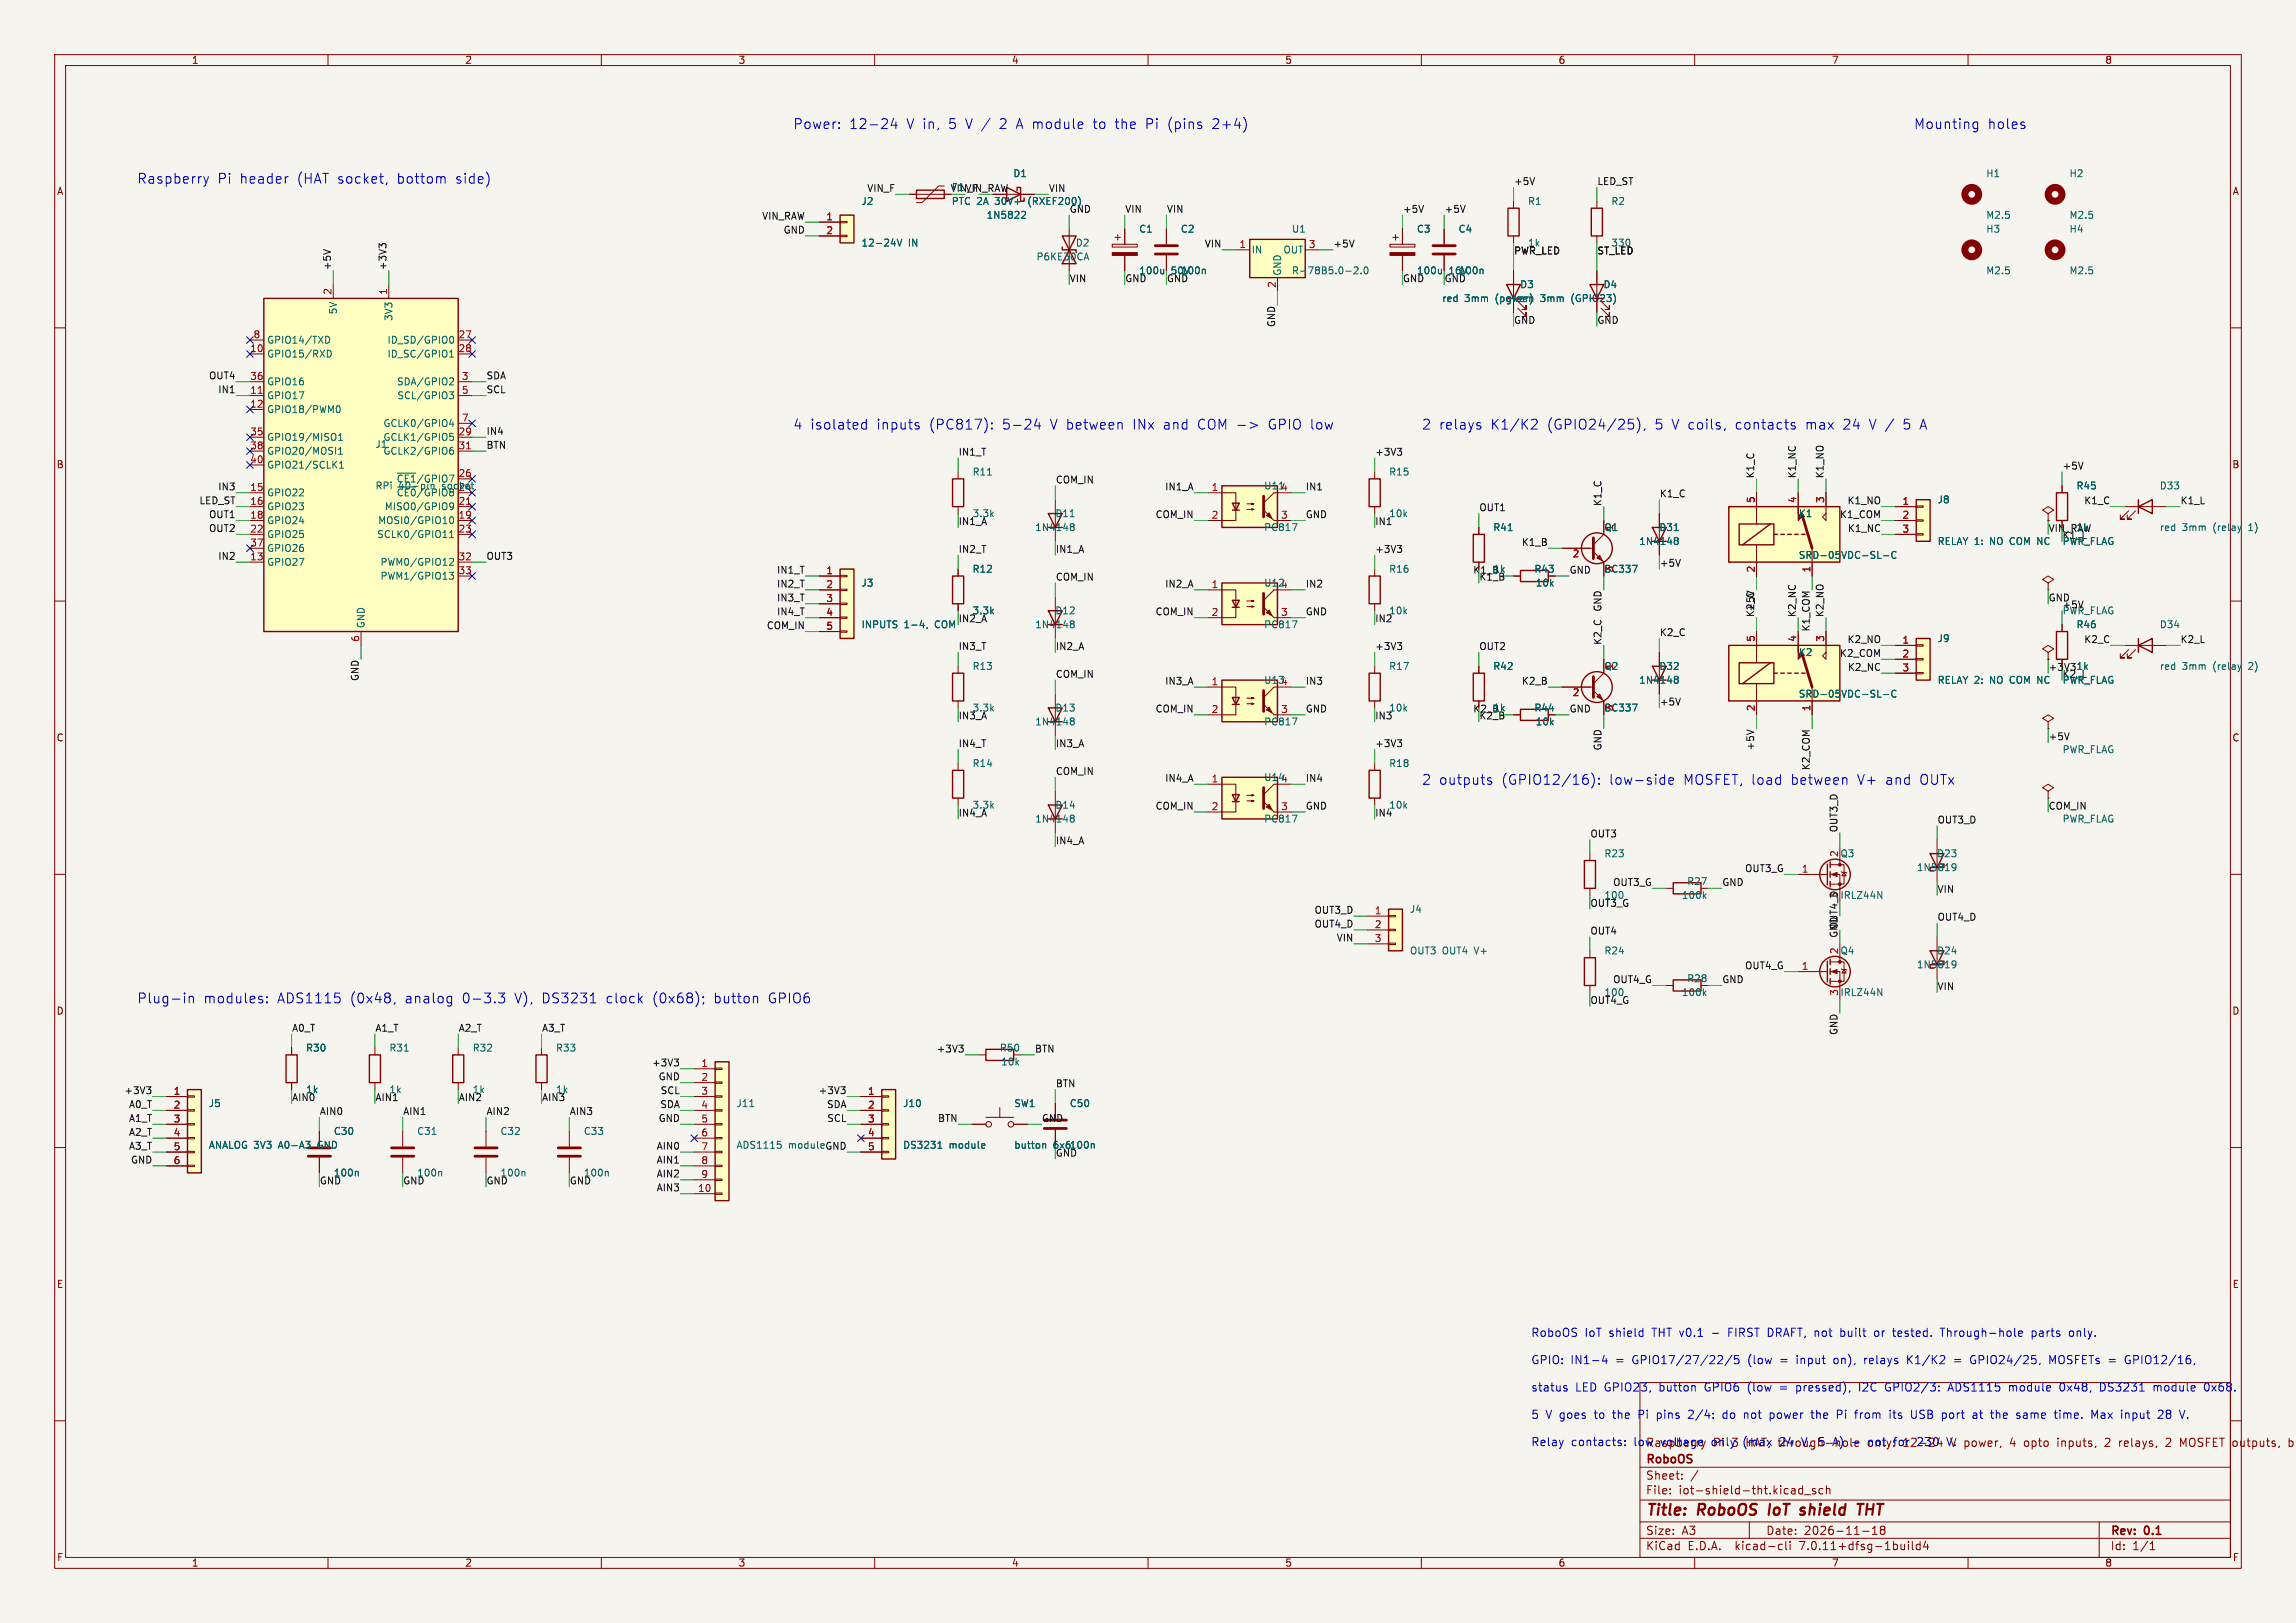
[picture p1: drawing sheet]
<svg xmlns="http://www.w3.org/2000/svg" width="420mm" height="297mm" viewBox="0 0 420 297" stroke-linecap="round" stroke-linejoin="round" font-family="sans-serif">
<defs><g id="words">
<g font-size="2.8" fill="#840000">
<text x="301" y="277.9">Title:</text>
<text x="310.6" y="277.9">RoboOS</text>
<text x="324.4" y="277.9">IoT</text>
<text x="331" y="277.9">shield</text>
<text x="342.3" y="277.9">THT</text>
</g>
<g font-size="2.5" fill="#0000c2">
<text x="145" y="23.7">Power:</text>
<text x="155.3" y="23.7">12-24</text>
<text x="165.9" y="23.7">V in,</text>
<text x="173.7" y="23.7">5</text>
<text x="176.9" y="23.7">V /</text>
<text x="183.2" y="23.7">2</text>
<text x="186.4" y="23.7">A module</text>
<text x="200.7" y="23.7">to</text>
<text x="204.8" y="23.7">the</text>
<text x="210.5" y="23.7">Pi</text>
<text x="214.6" y="23.7">(pins</text>
<text x="222.8" y="23.7">2+4)</text>
<text x="350" y="23.7">Mounting</text>
<text x="363.6" y="23.7">holes</text>
<text x="25" y="33.7">Raspberry</text>
<text x="39.8" y="33.7">Pi</text>
<text x="43.9" y="33.7">header</text>
<text x="54.4" y="33.7">(HAT socket,</text>
<text x="72.9" y="33.7">bottom</text>
<text x="83.7" y="33.7">side)</text>
<text x="145" y="78.7">4</text>
<text x="148.2" y="78.7">isolated</text>
<text x="160.4" y="78.7">inputs</text>
<text x="170.1" y="78.7">(PC817):</text>
<text x="183.5" y="78.7">5-24</text>
<text x="192.4" y="78.7">V between</text>
<text x="207.7" y="78.7">INx</text>
<text x="213.3" y="78.7">and</text>
<text x="219.7" y="78.7">COM -&gt;</text>
<text x="232.8" y="78.7">GPIO low</text>
<text x="260" y="78.7">2</text>
<text x="263.2" y="78.7">relays</text>
<text x="272.7" y="78.7">K1/K2</text>
<text x="283.1" y="78.7">(GPIO24/25),</text>
<text x="302.9" y="78.7">5</text>
<text x="306.1" y="78.7">V coils,</text>
<text x="317.9" y="78.7">contacts</text>
<text x="330.8" y="78.7">max</text>
<text x="337.8" y="78.7">24</text>
<text x="342.7" y="78.7">V /</text>
<text x="349" y="78.7">5</text>
<text x="352.2" y="78.7">A</text>
<text x="260" y="143.8">2</text>
<text x="263.2" y="143.8">outputs</text>
<text x="274.7" y="143.8">(GPIO12/16):</text>
<text x="294.5" y="143.8">low-side</text>
<text x="308.1" y="143.8">MOSFET, load</text>
<text x="328" y="143.8">between</text>
<text x="340.2" y="143.8">V+</text>
<text x="345.5" y="143.8">and</text>
<text x="351.8" y="143.8">OUTx</text>
<text x="25" y="183.7">Plug-in</text>
<text x="37.2" y="183.7">modules:</text>
<text x="50.7" y="183.7">ADS1115</text>
<text x="64.1" y="183.7">(0x48,</text>
<text x="74.2" y="183.7">analog</text>
<text x="84.8" y="183.7">0-3.3</text>
<text x="94.5" y="183.7">V),</text>
<text x="99.6" y="183.7">DS3231</text>
<text x="111.4" y="183.7">clock</text>
<text x="120" y="183.7">(0x68);</text>
<text x="131.3" y="183.7">button</text>
<text x="141.4" y="183.7">GPIO6</text>
</g>
<g font-size="2.1" fill="#0000c2">
<text x="280" y="244.8">RoboOS</text>
<text x="289.9" y="244.8">IoT</text>
<text x="294.4" y="244.8">shield</text>
<text x="302.4" y="244.8">THT v0.1</text>
<text x="313.6" y="244.8">-</text>
<text x="316.7" y="244.8">FIRST DRAFT, not</text>
<text x="337.7" y="244.8">built</text>
<text x="344.1" y="244.8">or</text>
<text x="347.7" y="244.8">tested.</text>
<text x="356.5" y="244.8">Through-hole</text>
<text x="373.3" y="244.8">parts</text>
<text x="380.3" y="244.8">only.</text>
<text x="280" y="249.8">GPIO:</text>
<text x="287.3" y="249.8">IN1-4</text>
<text x="295.6" y="249.8">=</text>
<text x="298.8" y="249.8">GPIO17/27/22/5</text>
<text x="320.1" y="249.8">(low</text>
<text x="326.1" y="249.8">=</text>
<text x="329.2" y="249.8">input</text>
<text x="336.2" y="249.8">on),</text>
<text x="341.9" y="249.8">relays</text>
<text x="349.9" y="249.8">K1/K2</text>
<text x="358.6" y="249.8">=</text>
<text x="361.8" y="249.8">GPIO24/25,</text>
<text x="376.4" y="249.8">MOSFETs =</text>
<text x="390.6" y="249.8">GPIO12/16,</text>
<text x="280" y="254.8">status</text>
<text x="288.2" y="254.8">LED GPIO23,</text>
<text x="303.7" y="254.8">button</text>
<text x="312.1" y="254.8">GPIO6</text>
<text x="320.1" y="254.8">(low</text>
<text x="326.2" y="254.8">=</text>
<text x="329.3" y="254.8">pressed),</text>
<text x="341" y="254.8">I2C</text>
<text x="345.9" y="254.8">GPIO2/3:</text>
<text x="357.6" y="254.8">ADS1115</text>
<text x="368.9" y="254.8">module</text>
<text x="378.3" y="254.8">0x48,</text>
<text x="385.8" y="254.8">DS3231</text>
<text x="395.8" y="254.8">module</text>
<text x="405.2" y="254.8">0x68.</text>
<text x="280" y="259.8">5</text>
<text x="282.7" y="259.8">V goes</text>
<text x="291.8" y="259.8">to</text>
<text x="295.3" y="259.8">the</text>
<text x="300.1" y="259.8">Pi</text>
<text x="303.7" y="259.8">pins</text>
<text x="309.6" y="259.8">2/4:</text>
<text x="316" y="259.8">do</text>
<text x="320.1" y="259.8">not</text>
<text x="324.9" y="259.8">power</text>
<text x="332.7" y="259.8">the</text>
<text x="337.5" y="259.8">Pi</text>
<text x="341" y="259.8">from</text>
<text x="347.5" y="259.8">its</text>
<text x="351.6" y="259.8">USB</text>
<text x="357.4" y="259.8">port</text>
<text x="363.2" y="259.8">at</text>
<text x="366.7" y="259.8">the</text>
<text x="371.5" y="259.8">same</text>
<text x="378.6" y="259.8">time.</text>
<text x="385.5" y="259.8">Max</text>
<text x="391.1" y="259.8">input</text>
<text x="398" y="259.8">28</text>
<text x="280" y="264.8">Relay</text>
<text x="287.4" y="264.8">contacts:</text>
<text x="299" y="264.8">low</text>
<text x="304" y="264.8">voltage</text>
<text x="313.4" y="265">Pi</text>
<text x="313.4" y="264.8">only3 (max</text>
<text x="319.6" y="265">HAT, through-holeA)</text>
<text x="326.2" y="264.8">24</text>
<text x="330.4" y="264.8">V, 5</text>
<text x="340" y="264.8">- only:</text>
<text x="343.2" y="264.8">not</text>
<text x="348" y="264.8">for</text>
<text x="348.8" y="265">12-24</text>
<text x="352.5" y="264.8">230</text>
<text x="357.7" y="265">V</text>
</g>
<g font-size="2.1" fill="#840000">
<text x="301" y="268.2">RoboOS</text>
<text x="301" y="265">Raspberry</text>
<text x="358.1" y="264.8">V.power,</text>
<text x="368.8" y="265">4</text>
<text x="371.5" y="265">opto</text>
<text x="377.7" y="265">inputs,</text>
<text x="386.6" y="265">2</text>
<text x="389.3" y="265">relays,</text>
<text x="398" y="265">2</text>
<text x="400.8" y="265">MOSFET</text>
<text x="410.6" y="265">outputs,</text>
<text x="301" y="273.7">File:</text>
<text x="301" y="271">Sheet:</text>
<text x="307.1" y="273.7">iot-shield-tht.kicad_sch</text>
<text x="301" y="281.1">Size:</text>
<text x="307.6" y="281.1">A3</text>
<text x="323" y="281.1">Date:</text>
<text x="330" y="281.1">2026-11-18</text>
<text x="386" y="281.3">Rev:</text>
<text x="392.4" y="281.3">0.1</text>
<text x="301" y="283.9">KiCad</text>
<text x="308.7" y="283.9">E.D.A.</text>
<text x="317.6" y="283.9">kicad-cli</text>
<text x="329.5" y="283.9">7.0.11+dfsg-1build4</text>
<text x="386" y="283.9">Id:</text>
<text x="390.1" y="283.9">1/1</text>
</g>
<g font-size="1.8" fill="#840000">
<text x="35" y="11.9">1</text>
<text x="85" y="11.9">2</text>
<text x="135" y="11.9">3</text>
<text x="185" y="11.9">4</text>
<text x="235" y="11.9">5</text>
<text x="285" y="11.9">6</text>
<text x="335" y="11.9">7</text>
<text x="385" y="11.9">8</text>
<text x="10.3" y="35.9">A</text>
<text x="174" y="35.2">F1 VIN_RAW</text>
<text x="408.3" y="35.9">A</text>
<text x="10.3" y="85.9">B</text>
<text x="408.2" y="85.9">B</text>
<text x="10.3" y="135.9">C</text>
<text x="408.2" y="135.9">C</text>
<text x="10.3" y="185.9">D</text>
<text x="408.2" y="185.9">D</text>
<text x="10.3" y="235.9">E</text>
<text x="408.3" y="235.9">E</text>
<text x="10.3" y="285.9">F</text>
<text x="35" y="286.9">1</text>
<text x="85" y="286.9">2</text>
<text x="135" y="286.9">3</text>
<text x="185" y="286.9">4</text>
<text x="235" y="286.9">5</text>
<text x="285" y="286.9">6</text>
<text x="335" y="286.9">7</text>
<text x="385" y="286.9">8</text>
<text x="408.3" y="285.9">F</text>
</g>
<g font-size="1.8" fill="#0f0f0f">
<text x="158.5" y="35.2">VIN_F</text>
<text x="191.8" y="35.2">VIN</text>
<text x="276.9" y="33.9">+5V</text>
<text x="292.1" y="33.9">LED_ST</text>
<text x="139.3" y="40.3">VIN_RAW</text>
<text x="205.7" y="39">VIN</text>
<text x="213.4" y="39">VIN</text>
<text x="256.5" y="39">+5V</text>
<text x="264.2" y="39">+5V</text>
<text x="143.2" y="42.8">GND</text>
<text x="220.3" y="45.4">VIN</text>
<text x="243.8" y="45.4">+5V</text>
<text x="276.9" y="46.6">PWR_LED</text>
<text x="279.4" y="45.3">1k</text>
<text x="292.1" y="46.6">ST_LED</text>
<text x="294.7" y="45.3">330</text>
<text x="60.6" y="49.5" transform="rotate(-90 60.6 49.5)">+5V</text>
<text x="70.8" y="49.5" transform="rotate(-90 70.8 49.5)">+3V3</text>
<text x="195.6" y="51.7">VIN</text>
<text x="205.7" y="51.7">GND</text>
<text x="213.4" y="51.7">GND</text>
<text x="256.5" y="51.7">GND</text>
<text x="264.2" y="51.7">GND</text>
<text x="233.3" y="60" transform="rotate(-90 233.3 60)">GND</text>
<text x="276.9" y="59.3">GND</text>
<text x="292.1" y="59.3">GND</text>
<text x="38.1" y="69.5">OUT4</text>
<text x="88.9" y="69.5">SDA</text>
<text x="39.8" y="72">IN1</text>
<text x="88.9" y="72">SCL</text>
<text x="88.9" y="82.2">BTN</text>
<text x="88.9" y="79.7">IN4</text>
<text x="175.3" y="83.5">IN1_T</text>
<text x="251.5" y="83.5">+3V3</text>
<text x="39.8" y="89.8">IN3</text>
<text x="193" y="88.6">COM_IN</text>
<text x="213" y="89.8">IN1_A</text>
<text x="238.8" y="89.8">IN1</text>
<text x="321" y="87.6" transform="rotate(-90 321 87.6)">K1_C</text>
<text x="328.6" y="87.6" transform="rotate(-90 328.6 87.6)">K1_NC</text>
<text x="333.7" y="87.6" transform="rotate(-90 333.7 87.6)">K1_NO</text>
<text x="377.2" y="86">+5V</text>
<text x="36.4" y="92.4">LED_ST</text>
<text x="38.1" y="94.9">OUT1</text>
<text x="177.8" y="94.8">3.3k</text>
<text x="211.3" y="94.9">COM_IN</text>
<text x="238.8" y="94.9">GND</text>
<text x="270.5" y="93.6">OUT1</text>
<text x="293" y="92.7" transform="rotate(-90 293 92.7)">K1_C</text>
<text x="303.5" y="91.1">K1_C</text>
<text x="336.5" y="94.9">K1_COM</text>
<text x="337.9" y="92.4">K1_NO</text>
<text x="381.2" y="92.4">K1_C</text>
<text x="398.8" y="92.4">K1_L</text>
<text x="38.1" y="97.4">OUT2</text>
<text x="175.3" y="96.2">IN1_A</text>
<text x="175.3" y="101.3">IN2_T</text>
<text x="193" y="101.3">IN1_A</text>
<text x="251.5" y="96.2">IN1</text>
<text x="251.5" y="101.3">+3V3</text>
<text x="278.3" y="100">K1_B</text>
<text x="337.9" y="97.4">K1_NC</text>
<text x="374.6" y="97.4">VIN_RAW</text>
<text x="39.8" y="102.5">IN2</text>
<text x="88.9" y="102.5">OUT3</text>
<text x="142" y="107.6">IN2_T</text>
<text x="142" y="105.1">IN1_T</text>
<text x="193" y="106.3">COM_IN</text>
<text x="213" y="107.6">IN2_A</text>
<text x="238.8" y="107.6">IN2</text>
<text x="270.5" y="106.3">K1_B</text>
<text x="287" y="105.1">GND</text>
<text x="303.5" y="103.8">+5V</text>
<text x="142" y="110.1">IN3_T</text>
<text x="142" y="112.7">IN4_T</text>
<text x="175.3" y="114">IN2_A</text>
<text x="211.3" y="112.7">COM_IN</text>
<text x="238.8" y="112.7">GND</text>
<text x="251.5" y="114">IN2</text>
<text x="293" y="112" transform="rotate(-90 293 112)">GND</text>
<text x="321" y="113" transform="rotate(-90 321 113)">K2_C</text>
<text x="321" y="112" transform="rotate(-90 321 112)">+5V</text>
<text x="328.6" y="113" transform="rotate(-90 328.6 113)">K2_NC</text>
<text x="333.7" y="113" transform="rotate(-90 333.7 113)">K2_NO</text>
<text x="374.6" y="110.1">GND</text>
<text x="377.2" y="111.4">+5V</text>
<text x="140.2" y="115.2">COM_IN</text>
<text x="175.3" y="119">IN3_T</text>
<text x="193" y="119">IN2_A</text>
<text x="251.5" y="119">+3V3</text>
<text x="270.5" y="119">OUT2</text>
<text x="293" y="118.1" transform="rotate(-90 293 118.1)">K2_C</text>
<text x="303.5" y="116.5">K2_C</text>
<text x="331.1" y="115.7" transform="rotate(-90 331.1 115.7)">K1_COM</text>
<text x="337.9" y="117.8">K2_NO</text>
<text x="381.2" y="117.8">K2_C</text>
<text x="398.8" y="117.8">K2_L</text>
<text x="65.7" y="124.7" transform="rotate(-90 65.7 124.7)">GND</text>
<text x="193" y="124.1">COM_IN</text>
<text x="213" y="125.4">IN3_A</text>
<text x="238.8" y="125.4">IN3</text>
<text x="278.3" y="125.4">K2_B</text>
<text x="336.5" y="120.3">K2_COM</text>
<text x="337.9" y="122.8">K2_NC</text>
<text x="374.6" y="122.8">+3V3</text>
<text x="175.3" y="131.7">IN3_A</text>
<text x="177.8" y="130.4">3.3k</text>
<text x="211.3" y="130.5">COM_IN</text>
<text x="238.8" y="130.5">GND</text>
<text x="251.5" y="131.7">IN3</text>
<text x="269.4" y="130.5">K2_B1k</text>
<text x="287" y="130.5">GND</text>
<text x="303.5" y="129.2">+5V</text>
<text x="175.3" y="136.8">IN4_T</text>
<text x="193" y="136.8">IN3_A</text>
<text x="251.5" y="136.8">+3V3</text>
<text x="293" y="137.4" transform="rotate(-90 293 137.4)">GND</text>
<text x="321" y="137.4" transform="rotate(-90 321 137.4)">+5V</text>
<text x="374.6" y="135.5">+5V</text>
<text x="193" y="141.9">COM_IN</text>
<text x="213" y="143.2">IN4_A</text>
<text x="238.8" y="143.2">IN4</text>
<text x="331.1" y="141.1" transform="rotate(-90 331.1 141.1)">K2_COM</text>
<text x="175.3" y="149.5">IN4_A</text>
<text x="211.3" y="148.2">COM_IN</text>
<text x="238.8" y="148.2">GND</text>
<text x="251.5" y="149.5">IN4</text>
<text x="374.6" y="148.2">COM_IN</text>
<text x="193" y="154.6">IN4_A</text>
<text x="290.8" y="153.3">OUT3</text>
<text x="336.2" y="152.4" transform="rotate(-90 336.2 152.4)">OUT3_D</text>
<text x="354.3" y="150.8">OUT3_D</text>
<text x="319.1" y="159.7">OUT3_G</text>
<text x="240.4" y="167.3">OUT3_D</text>
<text x="290.8" y="166">OUT3_G</text>
<text x="293.4" y="164.7">100</text>
<text x="295" y="162.2">OUT3_G</text>
<text x="315" y="162.2">GND</text>
<text x="336.3" y="164.5" transform="rotate(-90 336.3 164.5)">3</text>
<text x="336.6" y="164.7">IRLZ44N</text>
<text x="354.3" y="163.5">VIN</text>
<text x="240.4" y="169.8">OUT4_D</text>
<text x="244.4" y="172.4">VIN</text>
<text x="290.8" y="171.1">OUT4</text>
<text x="336.2" y="171.7" transform="rotate(-90 336.2 171.7)">GND</text>
<text x="354.3" y="168.6">OUT4_D</text>
<text x="295" y="180">OUT4_G</text>
<text x="315" y="180">GND</text>
<text x="319.1" y="177.5">OUT4_G</text>
<text x="290.8" y="183.8">OUT4_G</text>
<text x="293.4" y="182.5">100</text>
<text x="354.3" y="181.3">VIN</text>
<text x="53.3" y="188.9">A0_T</text>
<text x="68.6" y="188.9">A1_T</text>
<text x="83.8" y="188.9">A2_T</text>
<text x="99.1" y="188.9">A3_T</text>
<text x="336.2" y="189.5" transform="rotate(-90 336.2 189.5)">GND</text>
<text x="119.2" y="195.2">+3V3</text>
<text x="120.4" y="197.8">GND</text>
<text x="171.2" y="192.7">+3V3</text>
<text x="189.2" y="192.7">BTN</text>
<text x="22.7" y="200.3">+3V3</text>
<text x="23.5" y="202.9">A0_T</text>
<text x="53.3" y="201.6">AIN0</text>
<text x="68.6" y="201.6">AIN1</text>
<text x="71.1" y="200.3">1k</text>
<text x="83.8" y="201.6">AIN2</text>
<text x="86.4" y="200.3">1k</text>
<text x="99.1" y="201.6">AIN3</text>
<text x="101.6" y="200.3">1k</text>
<text x="120.7" y="202.9">SDA</text>
<text x="120.7" y="200.3">SCL</text>
<text x="149.7" y="200.3">+3V3</text>
<text x="151.2" y="202.9">SDA</text>
<text x="193" y="199">BTN</text>
<text x="23.5" y="207.9">A2_T</text>
<text x="23.5" y="205.4">A1_T</text>
<text x="58.4" y="204.1">AIN0</text>
<text x="73.7" y="204.1">AIN1</text>
<text x="88.9" y="204.1">AIN2</text>
<text x="104.1" y="204.1">AIN3</text>
<text x="120.4" y="205.4">GND</text>
<text x="151.2" y="205.4">SCL</text>
<text x="171.5" y="205.4">BTN</text>
<text x="190.5" y="205.4">GND</text>
<text x="23.5" y="210.5">A3_T</text>
<text x="23.9" y="213">GND</text>
<text x="76.2" y="215.5">100n</text>
<text x="91.4" y="215.5">100n</text>
<text x="106.7" y="215.5">100n</text>
<text x="120" y="210.5">AIN0</text>
<text x="120" y="213">AIN1</text>
<text x="120" y="215.6">AIN2</text>
<text x="144.2" y="210.4">module GND</text>
<text x="58.4" y="216.8">GND</text>
<text x="73.7" y="216.8">GND</text>
<text x="88.9" y="216.8">GND</text>
<text x="104.1" y="216.8">GND</text>
<text x="120" y="218.1">AIN3</text>
</g>
<g font-size="1.8" fill="#009600">
<text x="173.8" y="35.2">VIN_F</text>
<text x="336.2" y="170.2" transform="rotate(-90 336.2 170.2)">OUT4_D</text>
</g>
<g font-size="1.8" fill="#006464">
<text x="174" y="35.2">F1</text>
<text x="185.3" y="32.6">D1</text>
<text x="363.2" y="32.6">H1</text>
<text x="378.5" y="32.6">H2</text>
<text x="157.5" y="37.7">J2</text>
<text x="174" y="37.7">PTC 2A</text>
<text x="180.4" y="40.2">1N5822</text>
<text x="182.1" y="37.7">30V+</text>
<text x="188.4" y="37.7">(RXEF200)</text>
<text x="195.6" y="39">GND</text>
<text x="279.4" y="37.7">R1</text>
<text x="294.7" y="37.7">R2</text>
<text x="363.2" y="40.2">M2.5</text>
<text x="378.5" y="40.2">M2.5</text>
<text x="157.5" y="45.3">12-24V</text>
<text x="166.2" y="45.3">IN</text>
<text x="189.5" y="47.9">P6KE30CA</text>
<text x="196.7" y="45.3">D2</text>
<text x="208.3" y="42.8">C1</text>
<text x="215.9" y="42.8">C2</text>
<text x="228.9" y="46.6">IN</text>
<text x="234.7" y="46.6">OUT</text>
<text x="236.2" y="42.8">U1</text>
<text x="259.1" y="42.8">C3</text>
<text x="266.7" y="42.8">C4</text>
<text x="363.2" y="42.8">H3</text>
<text x="378.5" y="42.8">H4</text>
<text x="208.3" y="50.4">100u</text>
<text x="214.2" y="50.4">50V</text>
<text x="215.9" y="50.4">100n</text>
<text x="234.5" y="50.5" transform="rotate(-90 234.5 50.5)">GND</text>
<text x="236.2" y="50.4">R-78B5.0-2.0</text>
<text x="259.1" y="50.4">100u</text>
<text x="265" y="50.4">16V</text>
<text x="266.7" y="50.4">100n</text>
<text x="278" y="52.9">D3</text>
<text x="293.2" y="52.9">D4</text>
<text x="363.2" y="50.4">M2.5</text>
<text x="378.5" y="50.4">M2.5</text>
<text x="61.8" y="57.6" transform="rotate(-90 61.8 57.6)">5V</text>
<text x="72" y="58.8" transform="rotate(-90 72 58.8)">3V3</text>
<text x="263.7" y="55.5">red</text>
<text x="267.9" y="55.5">3mm</text>
<text x="273.7" y="55.5">(power)</text>
<text x="275.3" y="55.5">green</text>
<text x="281.7" y="55.5">3mm</text>
<text x="287.5" y="55.5">(GPIO23)</text>
<text x="48.8" y="65.6">GPIO15/RXD</text>
<text x="48.8" y="63.1">GPIO14/TXD</text>
<text x="70.8" y="63.1">ID_SD/GPIO0</text>
<text x="70.8" y="65.6">ID_SC/GPIO1</text>
<text x="48.8" y="70.7">GPIO16</text>
<text x="72.5" y="70.7">SDA/GPIO2</text>
<text x="48.8" y="73.3">GPIO17</text>
<text x="48.8" y="75.8">GPIO18/PWM0</text>
<text x="72.6" y="73.3">SCL/GPIO3</text>
<text x="48.8" y="80.9">GPIO19/MISO1</text>
<text x="48.8" y="83.4">GPIO20/MOSI1</text>
<text x="68.6" y="82.1">J1</text>
<text x="70" y="80.9">GCLK1/GPIO5</text>
<text x="70" y="83.4">GCLK2/GPIO6</text>
<text x="70" y="78.3">GCLK0/GPIO4</text>
<text x="48.8" y="86">GPIO21/SCLK1</text>
<text x="68.6" y="89.8">RPi</text>
<text x="72.5" y="88.5">~{CE1}/GPIO7</text>
<text x="72.9" y="89.8">40-pin</text>
<text x="81" y="89.8">socket</text>
<text x="83.8" y="89.9">24</text>
<text x="177.8" y="87.2">R11</text>
<text x="231.1" y="89.8">U114</text>
<text x="254" y="87.2">R15</text>
<text x="379.7" y="89.8">R45</text>
<text x="395" y="89.8">D33</text>
<text x="48.8" y="91">GPIO22</text>
<text x="48.8" y="93.6">GPIO23</text>
<text x="70.3" y="93.6">MISO0/GPIO9</text>
<text x="72.5" y="91">~{CE0}/GPIO8</text>
<text x="192.9" y="94.8">D11</text>
<text x="254" y="94.8">10k</text>
<text x="328.9" y="94.8">K1</text>
<text x="354.3" y="92.3">J8</text>
<text x="48.8" y="96.1">GPIO24</text>
<text x="48.8" y="98.7">GPIO25</text>
<text x="48.8" y="101.2">GPIO26</text>
<text x="68.9" y="98.7">SCLK0/GPIO11</text>
<text x="69.1" y="96.1">MOSI0/GPIO10</text>
<text x="189.3" y="97.4">1N4148</text>
<text x="231.1" y="97.4">PC817</text>
<text x="273.1" y="97.4">R41</text>
<text x="293.4" y="97.4">Q1</text>
<text x="299.7" y="99.9">1N4148</text>
<text x="303.4" y="97.4">D31</text>
<text x="354.3" y="99.9">RELAY 1:</text>
<text x="364.1" y="99.9">NO COM NC</text>
<text x="377.2" y="98.7">K1_L</text>
<text x="377.2" y="99.9">PWR_FLAG</text>
<text x="379.7" y="97.4">1k</text>
<text x="395" y="97.4">red</text>
<text x="399.2" y="97.4">3mm</text>
<text x="404.9" y="97.4">(relay</text>
<text x="411.6" y="97.4">1)</text>
<text x="48.8" y="103.7">GPIO27</text>
<text x="69.5" y="103.7">PWM0/GPIO12</text>
<text x="69.5" y="106.3">PWM1/GPIO13</text>
<text x="157.5" y="107.5">J3</text>
<text x="177.8" y="105">R12</text>
<text x="231.1" y="107.5">U124</text>
<text x="254" y="105">R16</text>
<text x="273.1" y="105">1k</text>
<text x="280.6" y="105">R43</text>
<text x="280.8" y="107.5">10k</text>
<text x="293.4" y="105">BC337</text>
<text x="328.9" y="102.5">SRD-05VDC-SL-C</text>
<text x="177.8" y="112.6">3.3k</text>
<text x="192.9" y="112.6">D12</text>
<text x="254" y="112.6">10k</text>
<text x="377.2" y="112.6">PWR_FLAG</text>
<text x="66.9" y="115.1" transform="rotate(-90 66.9 115.1)">GND</text>
<text x="157.5" y="115.2">INPUTS</text>
<text x="165.4" y="115.2">1-4,</text>
<text x="171.1" y="115.2">COM</text>
<text x="189.3" y="115.2">1N4148</text>
<text x="231.1" y="115.2">PC817</text>
<text x="354.3" y="117.7">J9</text>
<text x="379.7" y="115.2">R46</text>
<text x="395" y="115.2">D34</text>
<text x="177.8" y="122.8">R13</text>
<text x="231.1" y="125.3">U134</text>
<text x="254" y="122.8">R17</text>
<text x="273.1" y="122.8">R42</text>
<text x="293.4" y="122.8">Q2</text>
<text x="299.7" y="125.3">1N4148</text>
<text x="303.4" y="122.8">D32</text>
<text x="328.9" y="120.2">K2</text>
<text x="354.3" y="125.3">RELAY 2:</text>
<text x="364.1" y="125.3">NO COM NC</text>
<text x="377.2" y="124.1">K2_L</text>
<text x="377.2" y="125.3">PWR_FLAG</text>
<text x="379.7" y="122.8">1k</text>
<text x="395" y="122.8">red</text>
<text x="399.2" y="122.8">3mm</text>
<text x="404.9" y="122.8">(relay</text>
<text x="411.6" y="122.8">2)</text>
<text x="192.9" y="130.4">D13</text>
<text x="254" y="130.4">10k</text>
<text x="273.1" y="130.4">1k</text>
<text x="280.6" y="130.4">R44</text>
<text x="293.4" y="130.4">BC337</text>
<text x="328.9" y="127.9">SRD-05VDC-SL-C</text>
<text x="189.3" y="132.9">1N4148</text>
<text x="231.1" y="132.9">PC817</text>
<text x="280.8" y="132.9">10k</text>
<text x="177.8" y="140.6">R14</text>
<text x="231.1" y="143.1">U144</text>
<text x="254" y="140.6">R18</text>
<text x="377.2" y="138">PWR_FLAG</text>
<text x="177.8" y="148.2">3.3k</text>
<text x="192.9" y="148.2">D14</text>
<text x="254" y="148.2">10k</text>
<text x="189.3" y="150.7">1N4148</text>
<text x="231.1" y="150.7">PC817</text>
<text x="377.2" y="150.7">PWR_FLAG</text>
<text x="293.4" y="157.1">R23</text>
<text x="336.3" y="156.9" transform="rotate(-90 336.3 156.9)">2</text>
<text x="336.6" y="157.1">Q3</text>
<text x="350.5" y="159.6">1N5819</text>
<text x="354.2" y="157.1">D23</text>
<text x="257.8" y="167.2">J4</text>
<text x="307.6" y="164.7">100k</text>
<text x="308.5" y="162.2">R27</text>
<text x="257.8" y="174.9">OUT3</text>
<text x="263.8" y="174.9">OUT4</text>
<text x="269.8" y="174.9">V+</text>
<text x="293.4" y="174.9">R24</text>
<text x="308.5" y="179.9">R28</text>
<text x="336.3" y="174.7" transform="rotate(-90 336.3 174.7)">2</text>
<text x="336.6" y="174.9">Q4</text>
<text x="350.5" y="177.4">1N5819</text>
<text x="354.2" y="174.9">D24</text>
<text x="307.6" y="182.5">100k</text>
<text x="336.6" y="182.5">IRLZ44N</text>
<text x="55.9" y="192.6">R30</text>
<text x="71.1" y="192.6">R31</text>
<text x="86.4" y="192.6">R32</text>
<text x="101.6" y="192.6">R33</text>
<text x="182.8" y="192.6">R50</text>
<text x="183" y="195.2">10k</text>
<text x="38.1" y="202.8">J5</text>
<text x="55.9" y="200.3">1k</text>
<text x="134.6" y="202.8">J11</text>
<text x="165.1" y="202.8">J10</text>
<text x="185.4" y="202.8">SW1</text>
<text x="195.6" y="202.8">C50</text>
<text x="61" y="207.9">C30</text>
<text x="76.2" y="207.9">C31</text>
<text x="91.4" y="207.9">C32</text>
<text x="106.7" y="207.9">C33</text>
<text x="38.1" y="210.4">ANALOG 3V3</text>
<text x="51.1" y="210.4">A0-A3</text>
<text x="58.4" y="210.4">GND</text>
<text x="61" y="215.5">100n</text>
<text x="134.6" y="210.4">ADS1115</text>
<text x="165.1" y="210.4">DS3231</text>
<text x="173.6" y="210.4">module</text>
<text x="185.4" y="210.4">button</text>
<text x="192.6" y="210.4">6x6100n</text>
<text x="193" y="211.7">GND</text>
</g>
<g font-size="1.8" fill="#a90000">
<text x="151.1" y="40.4">1</text>
<text x="151.1" y="42.9">2</text>
<text x="226.6" y="45.5">1</text>
<text x="239.3" y="45.5">3</text>
<text x="233.4" y="52.8" transform="rotate(-90 233.4 52.8)">2</text>
<text x="60.7" y="54" transform="rotate(-90 60.7 54)">2</text>
<text x="70.9" y="54" transform="rotate(-90 70.9 54)">1</text>
<text x="45.7" y="64.5">10</text>
<text x="46.3" y="62">8</text>
<text x="83.8" y="62">27</text>
<text x="83.8" y="64.5">28</text>
<text x="45.7" y="69.6">36</text>
<text x="84.4" y="69.6">3</text>
<text x="45.7" y="72.1">11</text>
<text x="45.7" y="74.7">12</text>
<text x="84.4" y="72.1">5</text>
<text x="84.4" y="77.2">7</text>
<text x="45.7" y="79.8">35</text>
<text x="45.7" y="82.3">38</text>
<text x="83.8" y="79.8">29</text>
<text x="83.8" y="82.3">31</text>
<text x="45.7" y="89.9">15</text>
<text x="45.7" y="84.8">40</text>
<text x="83.8" y="87.4">26</text>
<text x="221.5" y="89.9">1</text>
<text x="45.7" y="92.5">16</text>
<text x="45.7" y="95">18</text>
<text x="83.8" y="95">19</text>
<text x="83.8" y="92.5">21</text>
<text x="221.5" y="95">2</text>
<text x="234.2" y="95">3</text>
<text x="321.1" y="92.1" transform="rotate(-90 321.1 92.1)">5</text>
<text x="328.7" y="92.1" transform="rotate(-90 328.7 92.1)">4</text>
<text x="333.8" y="92.1" transform="rotate(-90 333.8 92.1)">3</text>
<text x="347.9" y="92.5">1</text>
<text x="347.9" y="95">2</text>
<text x="45.7" y="97.5">22</text>
<text x="45.7" y="100.1">37</text>
<text x="83.8" y="97.5">23</text>
<text x="295.4" y="97.2" transform="rotate(-90 295.4 97.2)">1</text>
<text x="347.9" y="97.5">3</text>
<text x="45.7" y="102.6">13</text>
<text x="83.8" y="102.6">32</text>
<text x="83.8" y="105.2">33</text>
<text x="151.1" y="105.2">1</text>
<text x="151.1" y="107.7">2</text>
<text x="221.5" y="107.7">1</text>
<text x="287.6" y="102.3">2</text>
<text x="295.4" y="104.8" transform="rotate(-90 295.4 104.8)">3</text>
<text x="321.1" y="104.8" transform="rotate(-90 321.1 104.8)">2</text>
<text x="331.2" y="104.8" transform="rotate(-90 331.2 104.8)">1</text>
<text x="151.1" y="110.2">3</text>
<text x="151.1" y="112.8">4</text>
<text x="221.5" y="112.8">2</text>
<text x="234.2" y="112.8">3</text>
<text x="65.8" y="117.5" transform="rotate(-90 65.8 117.5)">6</text>
<text x="151.1" y="115.3">5</text>
<text x="321.1" y="117.5" transform="rotate(-90 321.1 117.5)">5</text>
<text x="328.7" y="117.5" transform="rotate(-90 328.7 117.5)">4</text>
<text x="333.8" y="117.5" transform="rotate(-90 333.8 117.5)">3</text>
<text x="347.9" y="117.9">1</text>
<text x="221.5" y="125.5">1</text>
<text x="295.4" y="122.6" transform="rotate(-90 295.4 122.6)">1</text>
<text x="347.9" y="120.4">2</text>
<text x="347.9" y="122.9">3</text>
<text x="221.5" y="130.6">2</text>
<text x="234.2" y="130.6">3</text>
<text x="287.6" y="127.7">2</text>
<text x="295.4" y="130.2" transform="rotate(-90 295.4 130.2)">3</text>
<text x="321.1" y="130.2" transform="rotate(-90 321.1 130.2)">2</text>
<text x="331.2" y="130.2" transform="rotate(-90 331.2 130.2)">1</text>
<text x="221.5" y="143.3">1</text>
<text x="221.5" y="148.3">2</text>
<text x="234.2" y="148.3">3</text>
<text x="329.5" y="159.8">1</text>
<text x="251.4" y="167.4">1</text>
<text x="251.4" y="169.9">2</text>
<text x="251.4" y="172.5">3</text>
<text x="329.5" y="177.5">1</text>
<text x="336.3" y="182.3" transform="rotate(-90 336.3 182.3)">3</text>
<text x="128.2" y="195.3">1</text>
<text x="128.2" y="197.9">2</text>
<text x="31.7" y="200.4">1</text>
<text x="31.7" y="202.9">2</text>
<text x="128.2" y="200.4">3</text>
<text x="128.2" y="202.9">4</text>
<text x="158.7" y="200.4">1</text>
<text x="158.7" y="202.9">2</text>
<text x="31.7" y="205.5">3</text>
<text x="31.7" y="208">4</text>
<text x="128.2" y="205.5">5</text>
<text x="128.2" y="208">6</text>
<text x="158.7" y="205.5">3</text>
<text x="158.7" y="208">4</text>
<text x="31.7" y="210.6">5</text>
<text x="31.7" y="213.1">6</text>
<text x="128.2" y="210.6">7</text>
<text x="128.2" y="213.1">8</text>
<text x="128.2" y="215.6">9</text>
<text x="158.7" y="210.6">5</text>
<text x="127.6" y="218.2">10</text>
</g>
</g></defs>
<path d="M0 0h420v297h-420z" fill="#f5f4ef" stroke="#f5f4ef" stroke-width=".18"/>
<g fill="none" stroke="#840000" stroke-width=".18">
<path d="M10 10h400v277h-400zM12 12h396v273h-396zM60 10v2M110 10v2M160 10v2M210 10v2M260 10v2M310 10v2M360 10v2M166.4 35.6h7.6M172.7 34h-1l-3 3.1h-1.1M184.1 35.6h5.1"/>
<path d="M276.9 36.8v1.3M292.1 36.8v1.3M10 60h2M61 52.1v2.5M71.1 52.1v2.5M149.9 40.6h3.8M149.9 43.2h3.8M153.7 43.1h1.2v.2h-1.2zM153.7 40.5h1.2v.3h-1.2zM195.6 41.9v7.6M203.5 44.7h4.5v.5h-4.5zM204 43.4h1"/>
<path d="M204.5 42.9v1M205.7 41.9v2.8M205.7 46.7v2.8M213.4 41.9v2.8M213.4 46.7v2.8M226.1 45.7h2.5M233.7 50.8v2.5M238.8 45.7h2.5M254.3 44.7h4.5v.5h-4.5zM254.8 43.4h1M255.3 42.9v1M256.5 41.9v2.8"/>
<path d="M256.5 46.7v2.8M264.2 41.9v2.8M264.2 46.7v2.8M276.9 43.2v1.3M276.9 49.5v7.7M277.6 56.4l1.5 1.5v-.7v.7h-.7M277.6 55.1l1.5 1.5v-.7v.7h-.7M292.1 43.2v1.3M292.1 49.5v7.7M292.9 56.4l1.5 1.5v-.7v.7h-.8M292.9 55.1l1.5 1.5v-.7v.7h-.8M408 60h2"/>
<path d="M45.7 64.8h2.6M45.7 72.4h2.6M45.7 74.9h2.6M45.7 62.2h2.6M45.7 69.9h2.6M83.8 64.8h2.6M83.8 72.4h2.6M83.8 62.2h2.6M83.8 69.9h2.6M83.8 77.5h2.6M45.7 92.7h2.6M45.7 95.3h2.6"/>
<path d="M45.7 97.8h2.6M45.7 90.2h2.6M45.7 80h2.6M45.7 82.6h2.6M45.7 85.1h2.6M83.8 92.7h2.6M83.8 95.3h2.6M83.8 97.8h2.6M83.8 87.6h2.6M83.8 80h2.6M83.8 82.6h2.6M175.3 86.4v1.2"/>
<path d="M175.3 92.7v1.3M193 91.4v7.7M221 90.2h5.1v5.1h-5.1M228.1 93.2h1.3l-.4 .1v-.2l.4 .1M228.1 92.2h1.3l-.4 .1v-.2l.4 .1M233 95.3h3.2M233 90.2l-1.9 1.9M233.7 90.2h2.5M251.5 86.4v1.2M251.5 92.7v1.3M270.5 96.5v1.3M293.4 95.3v2.5l-1.9 1.9"/>
<path d="M303.5 94v7.6M321.3 90.2v5.7M321.3 99.7v5.7M328.9 90.2v2.5M334 90.2v5.1l-.6-.7 .6-.6M346.7 92.7h3.8M346.7 95.3h3.8M346.7 97.8h3.8M350.5 97.7h1.3v.2h-1.3zM350.5 95.1h1.3v.3h-1.3zM350.5 92.6h1.3v.2h-1.3zM374.6 94l1.1-.7-1.1-.6-1 .6 1 .7v1.3"/>
<path d="M374.6 95.3h.1M377.2 88.9v1.3M377.2 95.3v1.2M388.6 92.7h7.6M389.4 93.5l-1.5 1.5h.7h-.7v-.8M390.7 93.5l-1.6 1.5h.8h-.8v-.8M10 110h2M45.7 100.3h2.6M45.7 102.9h2.6M66 115.6v2.5M83.8 105.4h2.6M83.8 102.9h2.6"/>
<path d="M149.9 105.4h3.8M149.9 108h3.8M149.9 110.5h3.8M149.9 113h3.8M149.9 115.6h3.8M153.7 115.4h1.2v.3h-1.2zM153.7 112.9h1.2v.3h-1.2zM153.7 110.4h1.2v.2h-1.2zM153.7 107.8h1.2v.3h-1.2zM153.7 105.3h1.2v.2h-1.2zM175.3 104.1v1.3M175.3 110.5v1.3"/>
<path d="M193 109.2v7.6M221 108h5.1v5h-5.1M228.1 111h1.3l-.4 .1v-.2l.4 .1M228.1 110h1.3l-.4 .1v-.2l.4 .1M233 113h3.2M233 108l-1.9 1.9M233.7 108h2.5M251.5 104.1v1.3M251.5 110.5v1.3M270.5 102.9v1.2M276.9 105.4h1.2M283.2 105.4h1.3"/>
<path d="M285.7 100.3h5.8M291.5 101l1.9 1.9v2.5M303.5 119.4v7.6M321.3 115.6v5.7M328.9 115.6v2.5M331.5 100.3v5.1M334 115.6v5.1l-.6-.7 .6-.6M346.7 118.1h3.8M350.5 118h1.3v.2h-1.3zM374.6 106.7l1.1-.7-1.1-.6-1 .6 1 .7v1.3M374.6 108h.1M374.6 119.4l1.1-.7-1.1-.6-1 .6 1 .7v1.3"/>
<path d="M377.2 114.3v1.3M388.6 118.1h7.6M389.4 118.9l-1.5 1.5h.7h-.7v-.8M390.7 118.9l-1.6 1.5h.8h-.8v-.8M408 110h2M175.3 121.9v1.3M175.3 128.3v1.2M175.3 139.7v1.3M193 127v7.6M221 125.7h5.1v5.1h-5.1M228.1 128.8h1.3l-.4 .1v-.2l.4 .1M228.1 127.8h1.3l-.4 .1v-.3l.4 .2"/>
<path d="M233 130.8h3.2M233 125.7l-1.9 1.9M233.7 125.7h2.5M251.5 121.9v1.3M251.5 128.3v1.2M251.5 139.7v1.3M270.5 121.9v1.3M270.5 128.3v1.2M276.9 130.8h1.2M283.2 130.8h1.3M285.7 125.7h5.8M291.5 126.4l1.9 1.9v2.5"/>
<path d="M293.4 120.7v2.5l-1.9 1.9M321.3 125.1v5.7M331.5 125.7v5.1M346.7 120.7h3.8M346.7 123.2h3.8M350.5 123.1h1.3v.2h-1.3zM350.5 120.5h1.3v.3h-1.3zM374.6 120.7h.1M374.6 132.1l1.1-.7-1.1-.6-1 .6 1 .7v1.3M374.6 133.4h.1M377.2 120.7v1.2M10 160h2"/>
<path d="M175.3 146.1v1.2M193 144.8v7.6M221 143.5h5.1v5.1h-5.1M228.1 146.6h1.3l-.4 .1v-.3l.4 .2M228.1 145.5h1.3l-.4 .2v-.3l.4 .1M233 143.5l-1.9 1.9M233 148.6h3.2M233.7 143.5h2.5M251.5 146.1v1.2M290.8 156.2v1.3M334.8 158.2h2.5v3.6h-2.5M336.5 154.9v3.3"/>
<path d="M336.8 159.5l.1 .1h.8l.1 .2M337.3 159.6l.4 .7h-.8zM354.3 153.7v7.6M374.6 144.8l1.1-.7-1.1-.6-1 .6 1 .7v1.3M374.6 146.1h.1M408 160h2M250.2 167.6h3.8M250.2 170.2h3.8M250.2 172.7h3.8M254 172.6h1.3v.2h-1.3zM254 170.1h1.3v.2h-1.3zM254 167.5h1.3v.3h-1.3z"/>
<path d="M290.8 162.6v1.2M290.8 174v1.3M304.8 162.6h1.3M311.1 162.6h1.3M328.9 160h5.4M328.9 177.8h5.4M334.8 160h1.7v5.1M334.8 177.8h1.7v5.1M334.8 176h2.5v3.6h-2.5M336.5 172.7v3.3M336.8 177.3l.1 .1h.8l.1 .1M337.3 177.4l.4 .7h-.8z"/>
<path d="M354.3 171.5v7.6M53.3 191.8v1.2M53.3 198.1v1.3M68.6 191.8v1.2M68.6 198.1v1.3M83.8 191.8v1.2M83.8 198.1v1.3M99.1 191.8v1.2M99.1 198.1v1.3M127 195.6h3.8M127 198.1h3.8M130.8 198h1.3v.2h-1.3z"/>
<path d="M130.8 195.5h1.3v.2h-1.3zM179.1 193h1.2M185.4 193h1.3M290.8 180.3v1.3M304.8 180.3h1.3M311.1 180.3h1.3M10 210h2M30.5 200.7h3.8M30.5 203.2h3.8M30.5 205.7h3.8M30.5 208.3h3.8M30.5 210.8h3.8"/>
<path d="M30.5 213.4h3.8M34.3 213.2h1.3v.3h-1.3zM34.3 210.7h1.3v.2h-1.3zM34.3 208.2h1.3v.2h-1.3zM34.3 205.6h1.3v.3h-1.3zM34.3 203.1h1.3v.2h-1.3zM34.3 200.5h1.3v.3h-1.3zM58.4 207v2.8M58.4 211.8v2.8M73.7 207v2.8M73.7 211.8v2.8M88.9 207v2.8"/>
<path d="M88.9 211.8v2.8M104.1 207v2.8M104.1 211.8v2.8M127 200.7h3.8M127 203.2h3.8M127 205.7h3.8M127 208.3h3.8M127 210.8h3.8M127 213.4h3.8M127 218.4h3.8M127 215.9h3.8M130.8 218.3h1.3v.3h-1.3z"/>
<path d="M130.8 215.8h1.3v.2h-1.3zM130.8 213.2h1.3v.3h-1.3zM130.8 210.7h1.3v.2h-1.3zM130.8 208.2h1.3v.2h-1.3zM130.8 205.6h1.3v.3h-1.3zM130.8 203.1h1.3v.2h-1.3zM130.8 200.5h1.3v.3h-1.3zM157.5 200.7h3.8M157.5 203.2h3.8M157.5 205.7h3.8M157.5 208.3h3.8M157.5 210.8h3.8"/>
<path d="M161.3 210.7h1.3v.2h-1.3zM161.3 208.2h1.3v.2h-1.3zM161.3 205.6h1.3v.3h-1.3zM161.3 203.1h1.3v.2h-1.3zM161.3 200.5h1.3v.3h-1.3zM177.8 205.7h2.5M180.3 204.5h5.1M182.9 202.7v1.8M185.4 205.7h2.6M193 201.9v2.8M193 206.8v2.8M408 210h2"/>
<path d="M10 260h2M300 253h108v32h-108zM408 260h2M300 278.5h108M300 274.5h108M300 268.5h108M305.5 273.2v.2M305.5 272.5v.1M307.7 270.5v.2M307.7 269.8v.1M310.6 269.1l-1.3 1.9M311.2 263.7l.4 1"/>
<path d="M311.6 264.7l-.2 .3-.2 .2M311.9 263.7l-.3 1M320 278.5v3M329.7 271.9v1.5M329.7 272.5l-.4-.1-.3 .3v.4l.2 .2h.5M330.1 273.5h1.1M332.1 272.5l-.4-.1-.2 .2 .1 .2 .5 .2v.3h-.6M333.4 272.5l-.4-.1-.3 .3v.4l.2 .2h.5M334.1 272.5l.2-.1 .4 .1v.9M334.1 271.9v1.5M339.4 263.8v.8M340 264l-.7 .2"/>
<path d="M342.5 279.7l.4-.4v1.5M344.2 279.9l-.3 .3v.3l.3 .3h.3l.3-.3-.1-.4-.2-.2M344.2 279.9l-.3-.3 .3-.3h.3l.3 .3-.3 .3M344.2 279.9h.3M356.8 263.2l.5 1.5M368.1 263.1l-.4 1.1h1M370.4 264.6h.5M370.4 263.8h.5M376.4 263.2v.1M376.4 263.7v1M384 278.5v6.5M385.1 263.3l.6-.1 .2 .3"/>
<path d="M385.9 263.6l-.9 1.1h.9M388.8 263.7l-.2 .2v.6l.2 .2M389.3 264l-.7 .2M396.2 263.3l.6-.1 .2 .1 .1 .3-.9 1.1h.9M399.4 264.3l.5-1.1v1.5M418.7 263.8l.5-.1 .2 .3v.4l-.1 .2h-.6M418.7 263.2v1.5M60 285v2M110 285v2M160 285v2M210 285v2M260 285v2"/>
<path d="M300 281.5h108M310 285v2M325.6 282.6l.4 .1M326 283.5l-.4 .1M326.7 282.1v1.3l.2 .2M327.4 282.1v.1M327.4 282.6v1M340.7 280.2h1.2M342.5 280.8h.9M349.1 282.1v.1M349.1 282.6v1M349.8 282.1v1.3l.2 .2"/>
<path d="M351.2 282.7l-.4-.1-.3 .3v.4l.2 .2h.5M351.2 282.1v1.5M352.2 282l-.3 1.1h.9M352.6 282.6v1M360 285v2M393.3 283.6h.9M393.3 282.5l.4-.4v1.5"/>
<circle cx="180.8" cy="205.7" r=".51"/>
<circle cx="184.9" cy="205.7" r=".51"/>
</g>
<path d="M323.8 275.2l-.3 2M329.7 275.9l.5 .1M329.9 276.5l.2 .1v.3l-.3 .3M339.8 275.2h1.1M340.3 275.2l-.2 2M341.5 276.2h1.1M341.6 275.2l-.3 2" fill="none" stroke="#840000" stroke-width=".4"/>
<g fill="#840000" stroke="#840000" stroke-width=".18">
<path d="M254.3 46.2h4.5v.5h-4.5z"/>
<path d="M335 160l1-.4v.8z"/>
<path d="M335 177.8l1-.4v.8z"/>
<path d="M292.1 102.1l.5-.5 .5 1z"/>
<path d="M292.1 127.5l.5-.5 .5 1z"/>
<path d="M231.1 146.7l1.9 1.9z"/>
<path d="M231.6 147.7l.6-.5 .5 1z"/>
<path d="M231.1 128.9l1.9 1.9z"/>
<path d="M232.2 129.4l.5 1-1.1-.5z"/>
<path d="M328.9 92.7v1.3l.7 .6-.7 .7z"/>
<path d="M328.9 118.1v1.3l.7 .6-.7 .7z"/>
<path d="M231.1 93.3l1.9 2z"/>
<path d="M231.6 94.4l.6-.5 .5 1z"/>
<path d="M203.5 46.2h4.5v.5h-4.5z"/>
<path d="M231.1 111.1l1.9 1.9z"/>
<path d="M231.6 112.1l.6-.5 .5 1z"/>
<circle cx="336.5" cy="161.8" r=".25"/>
<circle cx="336.5" cy="158.2" r=".25"/>
<circle cx="336.5" cy="179.6" r=".25"/>
<circle cx="336.5" cy="176" r=".25"/>
</g>
<g fill="none" stroke="#006464" stroke-width=".18">
<path d="M187.1 38.7h.4l.1 .3-.8 .9h.8M163 44.6h.8M164.1 43.8l.4 1.2 .5-1.2M198.7 46.3l.5 1.3M212.9 49.3v.8M212.9 50l-.2 .1M220.3 49.3l.2 .1v.7M247.7 49l.5-.2 .2 .4-.8 .9h.8M249 50v.1M249.6 49l.2-.2a.68 .68 0 0 1 .5 .7 .68 .68 0 0 1-.5 .6l-.3-.5zM263.7 49.3v.8M263.7 50l-.2 .1"/>
<path d="M271.1 49.3l.2 .1v.7M280.3 54.4l.1 .8M59.6 61.5a.64 .64 0 0 1 .7 .7 .64 .64 0 0 1-.7 .6M59.9 64.1a.64 .64 0 0 1 .7 .6 .64 .64 0 0 1-.7 .6M61.4 79.5v.9M61.5 74.7l.3-.5a.68 .68 0 0 1 .5 .7 .68 .68 0 0 1-.5 .6l-.3-.5M61.9 79.7l.4-.4v1.3M82.2 71.7h.8l-.5 .5 .4 .1 .1 .4-.3 .3h-.3M82.2 65.3h.8M82.2 64.4l.4-.3v1.2M82.4 61.6l.1-.1a.68 .68 0 0 1 .5 .7 .68 .68 0 0 1-.5 .6l-.1-.1M82.4 69.2h.4l.2 .3-.8 .9h.8"/>
<path d="M82.5 76.7l-.3 .9h.8M82.8 77.2v.8M82.9 79.3h-.6l-.1 .6 .2-.1 .4 .1 .2 .1-.1 .5-.2 .1-.5-.1M61.1 84.9l.5 .8M61.6 84.4l-.7 .7M61.9 80.6h.8M61.9 83.1h.8M61.9 82.2l.4-.3v1.2M62.1 85.7h.7M62.1 84.8l.4-.4v1.3M72.7 89.1h3.4M72.7 86.6h3.4"/>
<path d="M78.9 88.6v.9M79.4 88.8v.7M81 98.4h.8M82.2 98.4h.8M82.2 82.6l.3-.3 .3 .1 .2 .2v.3l-.3 .2h-.3l-.2-.2M82.2 97.5l.4-.4v1.3M82.4 94.7l.1-.1a.68 .68 0 0 1 .5 .6 .68 .68 0 0 1-.5 .6l-.3-.5zM82.8 81.9h-.3l-.3 .5M83 92.6l-.3 .2-.3-.1-.2-.1v-.3l.3-.3h.2l.3 .3a.84 .84 0 0 1-.4 1h-.2M180.6 86.9h.8M195.8 94.6h.7M195.9 95.9l.4-.1 .1 .2 .1 .1-.2 .3"/>
<path d="M195.9 96.3l.1 .1M196 96.4h.3M196 96.4h-.1M196.3 96.4l.2 .2-.1 .4-.1 .1-.4-.1M236.4 95.8h.8l-.5 1.3M275.9 97.1h.7M306.3 97.1h.7M306.4 98.4h.3l.2 .1 .1 .2-.3 .2M306.4 98.9h.1M306.5 98.9h.2M306.5 98.9l-.1 .1M306.7 98.9l.3 .3-.1 .3-.2 .1h-.3"/>
<path d="M82.2 104.7h.8l-.5 .5 .4 .1v.6l-.2 .1-.5-.1M82.2 102.3l.5-.1 .3 .3-.8 .9h.8M168.3 114.5h.8M168.9 114v.9M169.6 114.8l-.1 .3M195.9 113.7l.4-.1 .1 .1 .1 .2-.2 .3M195.9 114.1l.1 .1M196 114.2h.3M196 114.2h-.1M196.3 114.2l.2 .2-.1 .4-.1 .1-.4-.1M236.4 113.6h.8l-.5 1.3M298.6 103.4h.9l-.6 1.3"/>
<path d="M344.5 101.7h1M346.8 101a.6 .6 0 0 0-.8 .5 .6 .6 0 0 0 .6 .7l.2-.1M195.9 131.5l.4-.1 .1 .1 .1 .2-.2 .2M195.9 131.9h.1M196 131.9h.3M196 131.9l-.1 .1M196.3 131.9l.2 .3-.1 .3-.1 .2-.4-.1M236.4 131.4h.8l-.5 1.3M298.6 128.8h.9l-.6 1.3M306.4 124.3h.1M306.4 123.8h.3l.2 .1 .1 .2-.3 .2M306.5 124.3h.2"/>
<path d="M306.5 124.3l-.1 .1M306.7 124.3l.3 .3-.1 .3-.2 .1h-.3M344.5 127.1h1M346.8 126.4a.6 .6 0 0 0-.8 .5 .6 .6 0 0 0 .6 .7l.2-.1M195.9 149.7h.1M195.9 149.2h.4l.1 .1 .1 .2-.2 .2M196 149.7h.3M196 149.7l-.1 .1M196.3 149.7l.2 .3-.1 .3-.1 .1h-.4M236.4 149.2h.8l-.5 1.2M357.2 158.1h.3l.3 .2a.84 .84 0 0 1-.4 1h-.2M357.8 158.6l-.3 .2h-.3"/>
<path d="M311.7 163.9l.4 .5M312.1 163.6l-.5 .4M343.5 163.1l.7 1.3v-1.3M357.2 175.9l.3-.1 .3 .3a.84 .84 0 0 1-.4 1h-.2M357.8 176.4l-.3 .2h-.3M74 192.3h.7M311.7 181.7l.4 .5M312.1 181.3l-.5 .5M343.5 180.9l.7 1.3v-1.3M55.9 208.9h.8l-.4 .4M56.5 209.3l.2 .3v.3l-.2 .2M65.4 214.4l.1 .1v.7"/>
<path d="M79 207.6h.8M80.6 214.4l.2 .1v.7M95.8 214.4l.2 .1v.7M111.1 214.4l.2 .1v.7M137.2 202.5h.7M142.2 208.9h.6M142.7 209.3l.2 .3v.3l-.2 .2M171.6 210.1h.7M171.7 209.2l.2-.3v1.2M179.7 209.3h.4v.3l-.6 .1M180.1 210.1h-.4M190.8 209.3h.4l.1 .8"/>
<path d="M200 209.3l.2 .2v.6"/>
</g>
<g fill="none" stroke="#840000" stroke-width=".51">
<path d="M211.3 46.5h4.1M211.3 45h4.1M262.1 46.5h4.1M262.1 45h4.1M231.1 90.8v3.8M291.5 98.4v3.8M329.6 94l1.9 6.3M231.1 108.6v3.8M329.6 119.4l1.9 6.3M231.1 126.4v3.8M291.5 123.8v3.8M231.1 144.1v3.9"/>
<path d="M56.4 211.6h4.1M56.4 210.1h4.1M71.6 211.6h4.1M71.6 210.1h4.1M86.9 211.6h4M86.9 210.1h4M102.1 211.6h4.1M102.1 210.1h4.1M191 206.5h4.1M191 205h4.1"/>
</g>
<g fill="none" stroke="#840000" stroke-width=".25">
<path d="M153.7 39.4h2.5v5.1h-2.5zM167.6 34.8h5.1v1.5h-5.1zM184.1 34.3l2.6 1.3-2.6 1.2zM186.1 34.9v-.6h.6v2.5h.6v-.6M275.8 38.1h2.1v5.1h-2.1zM291.1 38.1h2v5.1h-2zM48.3 54.6h35.5v61h-35.5zM194.3 45.2v.5h2.5v.5M194.3 43.2h2.5l-2.5 5.1h2.5zM228.6 43.8h10.2v7h-10.2zM275.6 52.1h2.5l-1.2 2.5zM290.8 52.1h2.6l-1.3 2.5z"/>
<path d="M174.2 87.6h2.1v5.1h-2.1zM191.8 94h2.5l-1.3 2.5zM223.5 88.9h10.2v7.6h-10.2zM225.4 92.1h1.3l-.6 1.2zM225.4 93.3h1.3M250.4 87.6h2.1v5.1h-2.1zM269.5 97.8h2v5.1h-2zM302.3 96.5h2.5l-1.3 2.6zM316.2 92.7h20.3v10.2h-20.3zM318.1 95.9h6.4v3.8h-6.4zM323.8 95.9l-5 3.8M324.5 97.8h.6"/>
<path d="M325.8 97.8h.6M327 97.8h.7M328.3 97.8h.6M329.6 97.8h.6M350.5 91.4h2.6v7.7h-2.6zM376.2 90.2h2v5.1h-2zM391.2 92.7l2.5-1.3v2.6zM391.2 91.4v2.6M153.7 104.1h2.5v12.7h-2.5zM174.2 105.4h2.1v5.1h-2.1zM191.8 111.8h2.5l-1.3 2.5zM223.5 106.7h10.2v7.6h-10.2z"/>
<path d="M225.4 109.9h1.3l-.6 1.2zM225.4 111.1h1.3M250.4 105.4h2.1v5.1h-2.1zM278.1 104.4h5.1v2h-5.1zM316.2 118.1h20.3v10.2h-20.3zM350.5 116.8h2.6v7.7h-2.6zM376.2 115.6h2v5.1h-2zM391.2 118.1l2.5-1.3v2.6zM391.2 116.8v2.6M174.2 123.2h2.1v5.1h-2.1zM191.8 129.5h2.5l-1.3 2.6zM223.5 124.5h10.2v7.6h-10.2z"/>
<path d="M225.4 127.6h1.3l-.6 1.3zM225.4 128.9h1.3M250.4 123.2h2.1v5.1h-2.1zM269.5 123.2h2v5.1h-2zM278.1 129.8h5.1v2h-5.1zM302.3 121.9h2.5l-1.3 2.6zM318.1 121.3h6.4v3.8h-6.4zM323.8 121.3l-5 3.8M324.5 123.2h.6M325.8 123.2h.6M327 123.2h.7M328.3 123.2h.6"/>
<path d="M329.6 123.2h.6M174.2 141h2.1v5.1h-2.1zM191.8 147.3h2.5l-1.3 2.6zM223.5 142.2h10.2v7.7h-10.2zM225.4 145.4h1.3l-.6 1.3zM225.4 146.7h1.3M250.4 141h2.1v5.1h-2.1zM289.8 157.5h2v5.1h-2zM334.3 158.1v3.8M334.8 157.7v1.1M334.8 159.5v1M353.1 156.2h2.5l-1.3 2.6z"/>
<path d="M254 166.4h2.5v7.6h-2.5zM289.8 175.3h2v5h-2zM306.1 161.5h5v2.1h-5zM306.1 179.3h5v2.1h-5zM334.3 175.9v3.8M334.8 161.3v1M334.8 175.5v1M334.8 177.3v1M334.8 179.1v1M353.1 174h2.5l-1.3 2.5zM34.3 199.4h2.5v15.2h-2.5zM52.3 193h2.1v5.1h-2.1z"/>
<path d="M67.6 193h2v5.1h-2zM82.8 193h2v5.1h-2zM98 193h2.1v5.1h-2.1zM130.8 194.3h2.5v25.4h-2.5zM161.3 199.4h2.5v12.7h-2.5zM180.3 192h5.1v2.1h-5.1z"/>
<circle cx="292.1" cy="100.3" r="2.82"/>
<circle cx="292.1" cy="125.7" r="2.82"/>
<circle cx="335.7" cy="177.8" r="2.79"/>
<circle cx="335.7" cy="160" r="2.79"/>
</g>
<g fill="none" stroke="#840000" stroke-width="1.3">
<circle cx="360.7" cy="35.6" r="1.27"/>
<circle cx="375.9" cy="35.6" r="1.27"/>
<circle cx="360.7" cy="45.7" r="1.27"/>
<circle cx="375.9" cy="45.7" r="1.27"/>
</g>
<g fill="#ffffc2" stroke="#ffffc2" stroke-width=".18">
<path d="M153.7 104.1h2.5v12.7h-2.5z"/>
<path d="M34.3 199.4h2.5v15.2h-2.5z"/>
<path d="M153.7 39.4h2.5v5.1h-2.5z"/>
<path d="M130.8 194.3h2.5v25.4h-2.5z"/>
<path d="M161.3 199.4h2.5v12.7h-2.5z"/>
<path d="M350.5 91.4h2.6v7.7h-2.6z"/>
<path d="M350.5 116.8h2.6v7.7h-2.6z"/>
<path d="M223.5 142.2h10.2v7.7h-10.2z"/>
<path d="M223.5 124.5h10.2v7.6h-10.2z"/>
<path d="M316.2 92.7h20.3v10.2h-20.3z"/>
<path d="M316.2 118.1h20.3v10.2h-20.3z"/>
<path d="M254 166.4h2.5v7.6h-2.5z"/>
<path d="M223.5 88.9h10.2v7.6h-10.2z"/>
<path d="M48.3 54.6h35.5v61h-35.5z"/>
<path d="M228.6 43.8h10.2v7h-10.2z"/>
<path d="M223.5 106.7h10.2v7.6h-10.2z"/>
</g>
<path d="M47.2 72h.8M85.3 92.3h.8M85.3 82.1h.8" fill="none" stroke="#a90000" stroke-width=".18"/>
<g fill="none" stroke="#0f0f0f" stroke-width=".18">
<path d="M260.4 37.6l-.4 1.3M268 37.6l-.4 1.3M280.7 32.5l-.4 1.3M59.2 45.7l1.2 .4M69.8 45l-.5-.4v.8M69.8 44.8l.3-.2h.3l.2 .2M247.7 43.9l-.4 1.3M255.6 82h.8l-.4 .5M255.6 99.8h.8l-.4 .5M256.2 82.5l.2 .3v.3l-.2 .2M381 84.6l-.4 1.2M255.6 117.6h.8l-.4 .5"/>
<path d="M256.2 100.3l.2 .2v.3l-.2 .3M256.2 118.1l.2 .2v.3l-.2 .3M269.8 103.6v1.3M270 104.2l.5 .7M270.5 103.6l-.7 .8M271 104l.4-.4v1.3M307.4 102.4l-.4 1.2M381 110l-.4 1.2M255.6 135.4h.8l-.4 .5M256.2 135.9l.2 .2v.3l-.2 .2M270.9 130.3v1.3M271.1 130.8l.5 .8"/>
<path d="M272.8 130.8l-.7 .8h.7M273.1 131.7h1M274.4 130.3v1.3l.6-.1 .1-.4M307.4 127.8l-.4 1.2M319.5 133.6l1.3 .4M378.5 134.1l-.4 1.3M378.8 121.4h.8l-.4 .5M26.8 198.9h.8l-.4 .5M27.4 199.4l.2 .2v.3l-.2 .2M123.3 193.8h.8l-.4 .5M123.9 194.3l.2 .2v.3l-.2 .3M153.8 198.9h.8l-.4 .5"/>
<path d="M154.4 199.4l.2 .2v.3l-.2 .2M175.4 191.3h.8l-.4 .4M175.9 191.7l.3 .3v.3l-.3 .2"/>
</g>
<g fill="none" stroke="#0000c2" stroke-width=".18">
<path d="M37.3 32.3l.4 1.2M37.7 33.5l-.2 .4-.2 .2M38.1 32.3l-.4 1.2M52.5 32.3h.2M70.8 33.4l-.2 .4M81.2 32.3l.2 .3v.9M153.5 23.4v.1M153.5 22.4v.2M163.4 21.6l-.4 1.3h1.1M163.9 22.3v1.2M213.9 22.2v1.2M222.2 21.7l-.3 .2"/>
<path d="M222.8 22.5l-1 1h1.1M361 23.4l.2 .1 .6-.1M361.8 22.3v1.5a.49 .49 0 0 1-.8 .2M361.8 22.4l-.6-.1-.2 .2M370.3 23v.4M158.5 76.7v1.8M158.5 77.4l-.5-.1-.4 .4v.5l.2 .2h.7M167.6 77.9l.5 .1 .1 .3-.3 .2h-.3M167.6 77.3l.5 .1M181.4 78.4v.1M181.4 77.4v.2M189.7 76.6l-.5 1.3h1.2"/>
<path d="M190.1 77.3v1.2M228.7 77.3l1.3 .5-1.3 .6M270.6 77.9l.3 .3-.3 .3M270.6 77.3l.2 .1M280.2 76.8h.8a.49 .49 0 0 1 .1 .7l-1 1h1.1M297.9 76.7h.9M298.5 77.4l.3 .4v.4l-.3 .3M299.4 76.5a2.07 2.07 0 0 1 0 2.7M300.9 78.4l-.2 .4M315.6 78.4l-.2 .4M327.9 77.9l.4 .1 .1 .3-.2 .2h-.4M327.9 77.3l.4 .1"/>
<path d="M351.8 76.7l-.6 1.8M272.2 142.8l.6 .2 .1 .3-.3 .2-.5-.1M272.2 142.4h.6M290 141.7h.4M290.2 142.4l.3 .4v.4l-.3 .3M291.1 141.5a2.07 2.07 0 0 1 0 2.7M292.5 143.4v.1M292.5 142.4v.2M304.3 142.3l.2 .1M304.5 141.7v1.8M304.5 143.4l-.2 .1M305.3 142.9l.8-.1-.1-.4-.5-.1-.2 .3 .1 .8h.6"/>
<path d="M33.8 181.7v.2M33.8 182.3v1.2M34.6 182.3v1.2M34.6 182.5a.45 .45 0 0 1 .8 .1v.9M48 183v.4M48.8 183.4v.1M48.8 182.4v.2M72.2 183.4l-.1 .4M82.4 182.3l.2 .1M82.6 182.3v1.5l-.2 .2M82.6 183.4l-.2 .1M91.2 181.7h1.1l-.6 .7a.49 .49 0 0 1 .6 .4v.4l-.2 .2h-.8"/>
<path d="M108 183.5h1M128.6 182.4v.2M128.7 183.4l-.1 .4M286.1 254l.5 .1 .1 .2-.1 .2-.4 .1M286.1 253.6h.5M293.5 248l-.4 1.1h.9M293.8 248.6v1M300.4 243.6h.1M300.5 243.1v1.5M300.5 244.5l-.1 .1M309 258.1l-.1 .1M309.7 258.7l-.9 .9h.9"/>
<path d="M310 253.6l.1 1M314.5 248.1h.5l.1 .4-.9 1.1h.9M315.5 258.6l-.3 .2v.5l.3 .3M316.8 248l-1.3 1.9M318 248.1h-.7l-.1 .7 .3-.2 .5 .1 .1 .2-.1 .5-.2 .2-.6-.2M319.1 258.6v1M319.5 258.6l-.4 .1M323.8 259.5h.6M323.8 258.6h.6M323.8 258.6v1.5M328.7 253.6v1.5M328.7 254.5l.1 .1"/>
<path d="M328.8 253.6h-.1M331.2 258.6h.6M331.5 258.1v1.2l.3 .3M335.5 248.7v.7M336.1 258.1h.6l.3 .2-.2 .5h-.7M336.7 243.1v1.5M336.7 244.5l.5 .1M337.2 243.6h-.5M340.2 253.1v1.5M340.3 258.6v1M340.4 258.7l-.1 .1M341.1 248.6v1"/>
<path d="M341.4 248.6l-.3 .2M343.5 243.6h-.3l-.3 .2v.5l.1 .2h.5M345.4 253.1a.81 .81 0 0 0-.5 .7 .81 .81 0 0 0 .5 .8M346.2 243.6h.5M346.2 258.6h.6M346.5 258.1v1.2l.3 .3M346.6 244.6h.1M349 248.1v1.5M349.2 248.7l.6 .9M349.8 248.1l-.8 .8M350.5 258.1v1.2l-.3 .3h-.2M354.9 243.1h.8"/>
<path d="M355.3 243.1v1.5M356.3 254.6l.5-1.5 .5 1.5M356.5 254.1h.7M356.9 258.6l-.3 .2v.5l.3 .3M357.5 248.8h1.2M357.5 249.2h1.2M360.5 248.9a.58 .58 0 0 0 .2 .6 .58 .58 0 0 0 .6 0M361.1 248.9h.3M361.2 248.1a.6 .6 0 0 0-.7 .6M362.1 258.6h.6M362.3 258.1v1.2l.2 .3M365.6 258.6l.2 .2v.8"/>
<path d="M367.6 253.7l.4-.1 .2 .2M367.6 253.6v1M368.2 253.8v.8M368.3 253.6l-.1 .2M369.5 243.6h.4l.1 .3-.8 .2M369.9 244.5l-.4 .1M370.2 259.5h.6M370.2 258.6h.5l.1 1M370.8 258.9l-.6 .2M371.7 243.6h.5l.3 .2v.5l-.2 .2h-.6M371.7 243.6v1.5M376 248.1l-.5 1-.5-1v1.5"/>
<path d="M377.5 258.6v1M377.7 253.6l-.2-.4-.2-.1a.8 .8 0 0 0-.5 .7 .8 .8 0 0 0 .5 .8l.2-.2 .2-.4M378 258.6l-.5 .1M378.6 243.7l.4-.1 .3 .2v.5l-.1 .2-.4 .1-.2-.2M384.2 253.1a.76 .76 0 0 1 .9 .7 .76 .76 0 0 1-.9 .8zM384.4 258.6h.6M385 258.9l-.5 .1a.29 .29 0 0 0-.2 .3 .29 .29 0 0 0 .2 .3l.5-.1M389.2 248.1h.4M389.4 248.9h.3v.5l-.5 .2M390.2 259.5l.4 .1M390.6 258.6h-.4M394 253.7l.5-.1 .2 .2"/>
<path d="M394 253.6v1M394.7 253.8v.8M395.2 253.6h-.3l-.2 .2M396.3 258.2l.2-.1h.5l.1 .3-.3 .3M396.3 258.6l.2 .1M396.5 258.7h.3M396.5 258.7l-.2 .1M396.8 258.7l.3 .3-.1 .4-.2 .2-.5-.2M403.2 253.6l.2-.4 .2-.1a.8 .8 0 0 1 .5 .7 .8 .8 0 0 1-.5 .8l-.2-.2-.2-.4M296.2 264.1h.3l.1 .2-.2 .3h-.3M296.2 263.6h.3M297.2 264.4v.2"/>
<path d="M297.2 263.6v.2M311.2 263.6l.3 .3-.8 .2M311.4 264.5l-.2 .1M338.9 264h1.1M357.1 263.1l-.5 1.5"/>
</g>
<g fill="none" stroke="#009600" stroke-width=".18">
<path d="M163.8 35.6h2.6M189.2 35.6h2.6M195.6 39.4v2.5M205.7 39.4v2.5M213.4 39.4v2.5M256.5 39.4v2.5M264.2 39.4v2.5M276.9 34.3v2.5M292.1 34.3v2.5M61 49.5v2.6M71.1 49.5v2.6M147.3 43.2h2.6"/>
<path d="M147.3 40.6h2.6M195.6 49.5v2.6M205.7 49.5v2.6M213.4 49.5v2.6M223.5 45.7h2.6M233.7 53.3v2.6M241.3 45.7h2.5M256.5 49.5v2.6M264.2 49.5v2.6M276.9 44.5v5M276.9 57.2v2.5M292.1 44.5v5"/>
<path d="M292.1 57.2v2.5M43.2 72.4h2.5M43.2 69.9h2.5M86.4 72.4h2.5M86.4 69.9h2.5M43.2 90.2h2.5M43.2 95.3h2.5M43.2 97.8h2.5M43.2 92.7h2.5M86.4 80h2.5M86.4 82.6h2.5M175.3 83.8v2.6"/>
<path d="M175.3 94v2.5M193 88.9v2.5M193 99.1v2.5M218.4 90.2h2.6M218.4 95.3h2.6M236.2 90.2h2.6M236.2 95.3h2.6M251.5 83.8v2.6M251.5 94v2.5M270.5 94v2.5M293.4 92.7v2.6M303.5 91.4v2.6"/>
<path d="M321.3 87.6v2.6M328.9 87.6v2.6M334 87.6v2.6M344.2 95.3h2.5M344.2 97.8h2.5M344.2 92.7h2.5M374.6 95.3v2.5M377.2 86.4v2.5M377.2 96.5v2.6M386.1 92.7h2.5M396.2 92.7h2.6M43.2 102.9h2.5"/>
<path d="M66 118.1v2.6M86.4 102.9h2.5M147.3 113h2.6M147.3 108h2.6M147.3 105.4h2.6M147.3 110.5h2.6M147.3 115.6h2.6M175.3 101.6v2.5M175.3 111.8v2.5M175.3 119.4v2.5M193 106.7v2.5M193 116.8v2.6"/>
<path d="M218.4 113h2.6M218.4 108h2.6M236.2 113h2.6M236.2 108h2.6M251.5 101.6v2.5M251.5 111.8v2.5M251.5 119.4v2.5M270.5 104.1v2.6M270.5 119.4v2.5M274.3 105.4h2.6M283.2 100.3h2.5M284.5 105.4h2.5"/>
<path d="M293.4 105.4v2.6M293.4 118.1v2.6M303.5 101.6v2.5M303.5 116.8v2.6M321.3 105.4v2.6M321.3 113v2.6M328.9 113v2.6M331.5 105.4v2.6M334 113v2.6M344.2 118.1h2.5M374.6 108v2.5M377.2 111.8v2.5"/>
<path d="M386.1 118.1h2.5M396.2 118.1h2.6M175.3 129.5v2.6M175.3 137.2v2.5M193 124.5v2.5M193 134.6v2.6M218.4 130.8h2.6M218.4 125.7h2.6M236.2 130.8h2.6M236.2 125.7h2.6M251.5 129.5v2.6M251.5 137.2v2.5"/>
<path d="M270.5 129.5v2.6M274.3 130.8h2.6M283.2 125.7h2.5M284.5 130.8h2.5M293.4 130.8v2.6M303.5 127v2.5M321.3 130.8v2.6M331.5 130.8v2.6M344.2 120.7h2.5M344.2 123.2h2.5M374.6 120.7v2.5M374.6 133.4v2.5"/>
<path d="M377.2 121.9v2.6M175.3 147.3v2.6M193 142.2v2.6M193 152.4v2.5M218.4 143.5h2.6M218.4 148.6h2.6M236.2 143.5h2.6M236.2 148.6h2.6M251.5 147.3v2.6M290.8 153.7v2.5M336.5 152.4v2.5M354.3 151.1v2.6"/>
<path d="M374.6 146.1v2.5M247.6 172.7h2.6M247.6 167.6h2.6M247.6 170.2h2.6M290.8 163.8v2.6M290.8 171.5v2.5M302.3 162.6h2.5M312.4 162.6h2.6M326.4 160h2.5M326.4 177.8h2.5M336.5 170.2v2.5M354.3 161.3v2.5"/>
<path d="M354.3 168.9v2.6M354.3 179.1v2.5M53.3 189.2v2.6M53.3 199.4v2.5M68.6 189.2v2.6M68.6 199.4v2.5M83.8 189.2v2.6M83.8 199.4v2.5M99.1 189.2v2.6M99.1 199.4v2.5M124.5 198.1h2.5M124.5 195.6h2.5"/>
<path d="M176.5 193h2.6M186.7 193h2.5M193 199.4v2.5M290.8 181.6v2.6M302.3 180.3h2.5M312.4 180.3h2.6M336.5 182.9v2.5M27.9 203.2h2.6M27.9 205.7h2.6M27.9 210.8h2.6M27.9 200.7h2.6M27.9 213.4h2.6"/>
<path d="M27.9 208.3h2.6M58.4 204.5v2.5M58.4 214.6v2.6M73.7 204.5v2.5M73.7 214.6v2.6M88.9 204.5v2.5M88.9 214.6v2.6M104.1 204.5v2.5M104.1 214.6v2.6M124.5 203.2h2.5M124.5 205.7h2.5M124.5 210.8h2.5"/>
<path d="M124.5 200.7h2.5M124.5 215.9h2.5M124.5 213.4h2.5M124.5 218.4h2.5M154.9 203.2h2.6M154.9 205.7h2.6M154.9 210.8h2.6M154.9 200.7h2.6M175.3 205.7h2.5M188 205.7h2.5M193 209.6v2.5"/>
</g>
<g fill="none" stroke="#000084" stroke-width=".18">
<path d="M45.1 61.6l1.2 1.2M45.1 64.2l1.2 1.2M45.1 79.4l1.2 1.2M45.1 74.3l1.2 1.2M46.3 61.6l-1.2 1.2M46.3 64.2l-1.2 1.2M46.3 79.4l-1.2 1.2M46.3 74.3l-1.2 1.2M85.8 61.6l1.2 1.2M85.8 64.2l1.2 1.2M85.8 76.9l1.2 1.2M87 61.6l-1.2 1.2"/>
<path d="M87 64.2l-1.2 1.2M87 76.9l-1.2 1.2M45.1 84.5l1.2 1.2M45.1 99.7l1.2 1.2M45.1 81.9l1.2 1.3M46.3 84.5l-1.2 1.2M46.3 99.7l-1.2 1.2M46.3 81.9l-1.2 1.3M85.8 87l1.2 1.2M85.8 94.6l1.2 1.3M85.8 92.1l1.2 1.2M85.8 97.2l1.2 1.2"/>
<path d="M85.8 89.6l1.2 1.2M87 87l-1.2 1.2M87 94.6l-1.2 1.3M87 92.1l-1.2 1.2M87 97.2l-1.2 1.2M87 89.6l-1.2 1.2M85.8 104.8l1.2 1.2M87 104.8l-1.2 1.2M126.4 207.7l1.2 1.2M127.6 207.7l-1.2 1.2M156.9 207.7l1.2 1.2M158.1 207.7l-1.2 1.2"/>
</g>
<use href="#words"/>
</svg>
